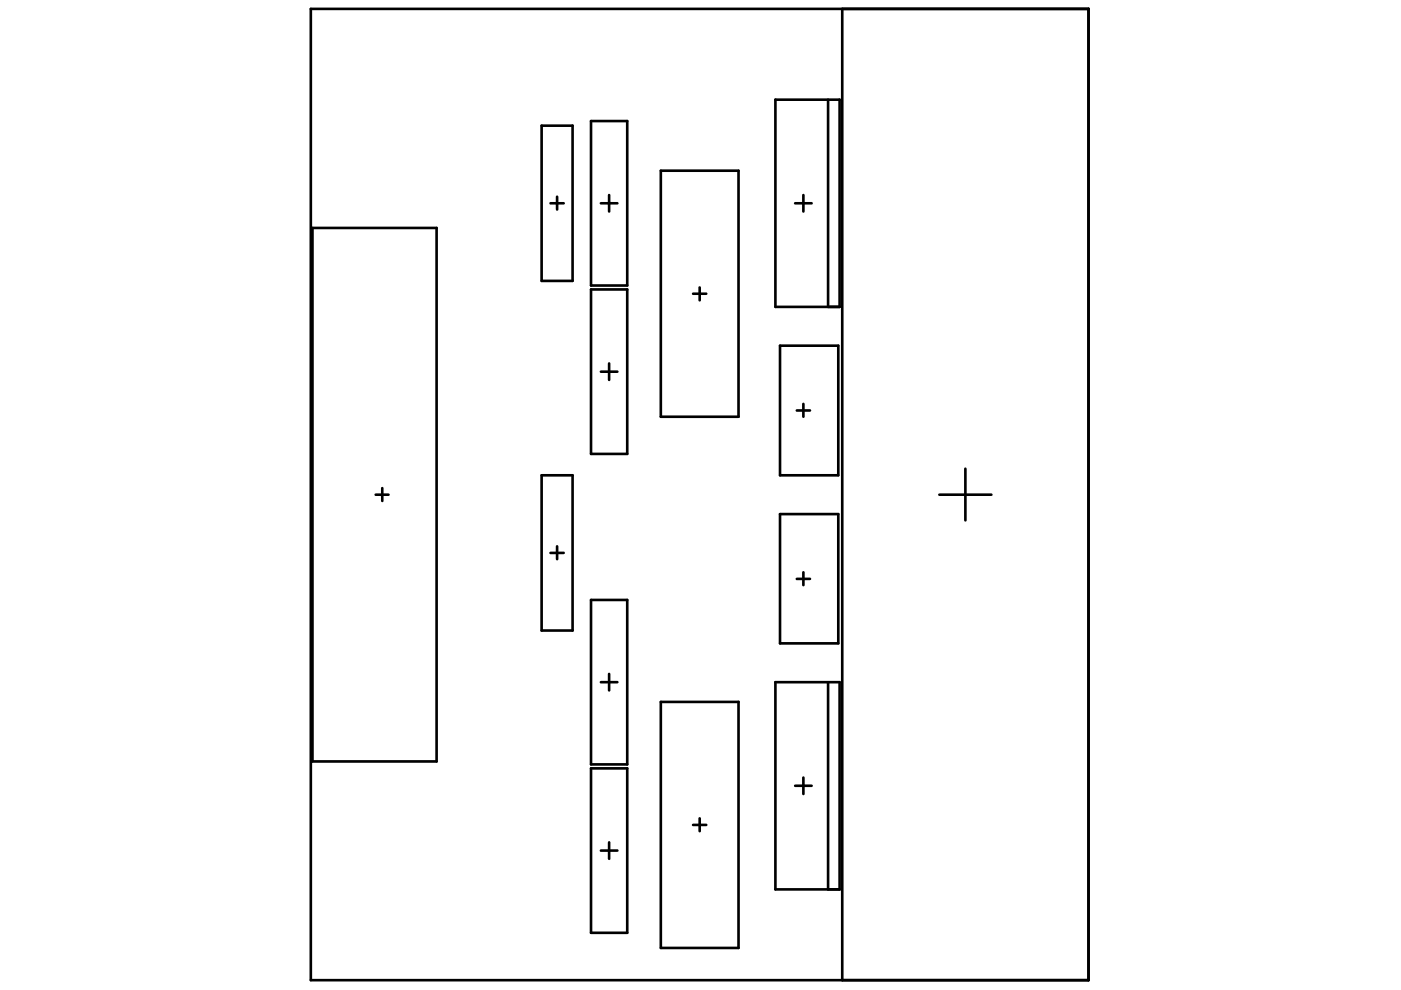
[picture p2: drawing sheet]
<svg xmlns="http://www.w3.org/2000/svg" width="297mm" height="210mm" viewBox="0 0 297 210" stroke-linecap="round" stroke-linejoin="round" font-family="sans-serif">
<g fill="none" stroke="#000" stroke-width=".56">
<path d="M65.9 1.9h164.9v205.9h-164.9zM178.6 1.9v205.9M114.8 26.6h6.6v33h-6.6zM125.3 25.7h7.7v34.8h-7.7zM140.1 36.2h16.5v52.2h-16.5zM164.4 21.1h13.6v44h-13.6zM175.6 21.1v44M66.2 48.3h26.4v113.1h-26.4zM116.7 43.1h2.8M118.1 41.7v2.7M127.4 43.1h3.5M129.1 41.4v3.4"/>
<path d="M168.6 43.1h3.5M170.3 41.4v3.4M125.3 61.4h7.7v34.8h-7.7zM127.4 78.8h3.5M129.1 77.1v3.4M146.9 62.3h2.8M148.3 61v2.7M165.4 73.3h12.3v27.5h-12.3zM168.9 87h2.8M170.3 85.6v2.8M204.7 99.4v10.9M79.7 104.9h2.7"/>
<path d="M81 103.5v2.7M114.8 100.8h6.6v32.9h-6.6zM116.7 117.2h2.8M118.1 115.8v2.8M165.4 109h12.3v27.4h-12.3zM199.2 104.9h11M125.3 127.2h7.7v34.9h-7.7zM168.9 122.7h2.8M170.3 121.3v2.8M127.4 144.6h3.5M129.1 142.9v3.5M140.1 148.8h16.5v52.2h-16.5z"/>
<path d="M164.4 144.6h13.6v44h-13.6zM175.6 144.6v44M125.3 162.9h7.7v34.9h-7.7zM129.1 178.6v3.5M146.9 174.9h2.8M148.3 173.5v2.7M168.6 166.6h3.5M170.3 164.9v3.4M127.4 180.3h3.5"/>
</g>
</svg>
